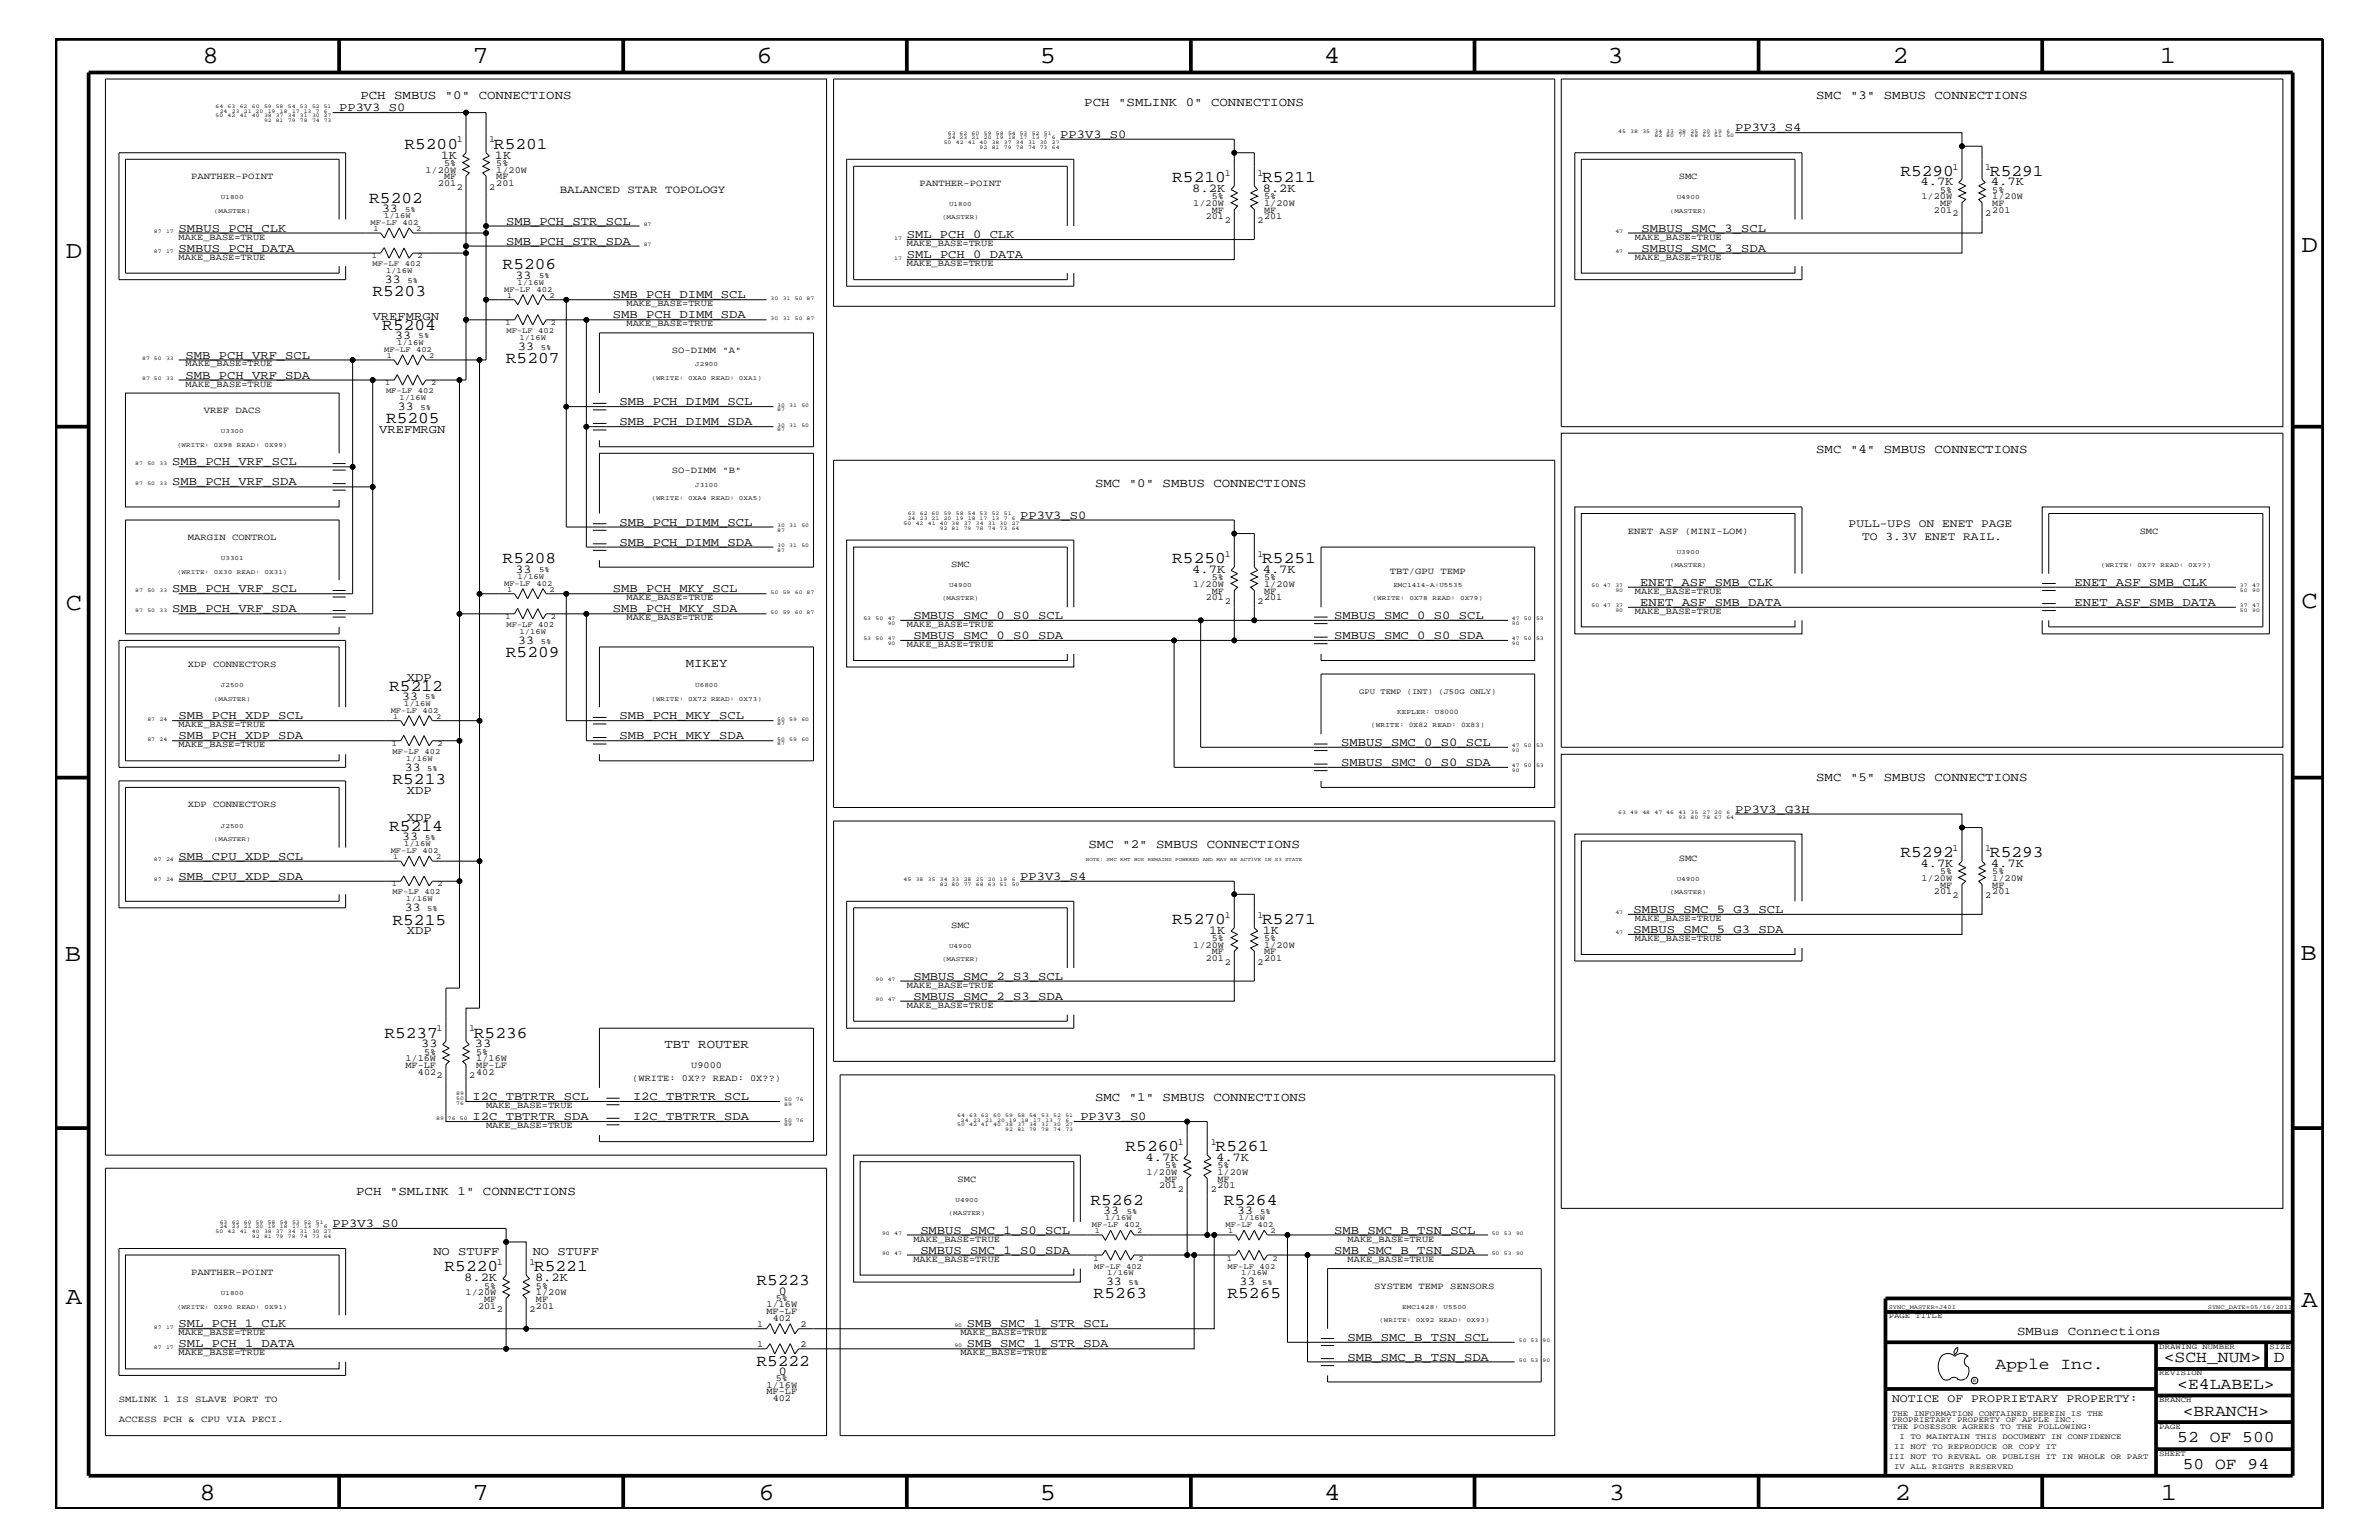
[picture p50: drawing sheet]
<svg xmlns="http://www.w3.org/2000/svg" width="432mm" height="279mm" viewBox="0 0 432 279" stroke-linecap="round" stroke-linejoin="round" font-family="sans-serif">
<defs><g id="words">
<g font-size="4.5">
<text x="36.7" y="11.5">8</text>
<text x="85.8" y="11.5">7</text>
<text x="137.3" y="11.5">6</text>
<text x="188.7" y="11.5">5</text>
<text x="240.3" y="11.5">4</text>
<text x="291.8" y="11.5">3</text>
<text x="343.5" y="11.5">2</text>
<text x="392" y="11.5">1</text>
<text x="11.9" y="46.8">D</text>
<text x="417.7" y="45.7">D</text>
<text x="11.9" y="110.6">C</text>
<text x="417.7" y="110.3">C</text>
<text x="11.8" y="174.3">B</text>
<text x="417.6" y="174.2">B</text>
<text x="11.9" y="236.7">A</text>
<text x="417.7" y="237.1">A</text>
<text x="36.2" y="272.1">8</text>
<text x="85.8" y="272.1">7</text>
<text x="137.7" y="272.1">6</text>
<text x="188.7" y="272.1">5</text>
<text x="240.4" y="272.1">4</text>
<text x="292" y="272.1">3</text>
<text x="343.9" y="272.1">2</text>
<text x="392.2" y="272.1">1</text>
</g>
<g font-size="3">
<text x="73.4" y="27">R5200</text>
<text x="89.7" y="27">R5201</text>
<text x="212.8" y="33">R5210</text>
<text x="229.1" y="33">R5211</text>
<text x="344.9" y="31.9">R5290</text>
<text x="361.2" y="31.9">R5291</text>
<text x="67" y="36.8">R5202</text>
<text x="67.6" y="53.8">R5203</text>
<text x="91.2" y="48.9">R5206</text>
<text x="69.4" y="59.8">R5204</text>
<text x="91.8" y="65.9">R5207</text>
<text x="70.1" y="76.8">R5205</text>
<text x="91.2" y="102.2">R5208</text>
<text x="212.8" y="102.1">R5250</text>
<text x="229.1" y="102.1">R5251</text>
<text x="91.8" y="119.2">R5209</text>
<text x="70.7" y="125.3">R5212</text>
<text x="71.2" y="142.3">R5213</text>
<text x="70.7" y="150.7">R5214</text>
<text x="344.9" y="155.5">R5292</text>
<text x="361.2" y="155.5">R5293</text>
<text x="71.2" y="167.8">R5215</text>
<text x="212.8" y="167.6">R5270</text>
<text x="229.1" y="167.6">R5271</text>
<text x="69.8" y="188.2">R5237</text>
<text x="86" y="188.2">R5236</text>
<text x="204.3" y="208.8">R5260</text>
<text x="220.6" y="208.8">R5261</text>
<text x="197.9" y="218.6">R5262</text>
<text x="222.1" y="218.6">R5264</text>
<text x="80.7" y="230.7">R5220</text>
<text x="96.9" y="230.7">R5221</text>
<text x="137.3" y="233.2">R5223</text>
<text x="198.5" y="235.6">R5263</text>
<text x="222.8" y="235.6">R5265</text>
<text x="137.3" y="247.8">R5222</text>
<text x="362.2" y="248.4">Apple Inc.</text>
<text x="392.7" y="247.1">&lt;SCH_NUM&gt;</text>
<text x="395.2" y="252">&lt;E4LABEL&gt;</text>
<text x="412.7" y="247.1">D</text>
<text x="396.2" y="256.8">&lt;BRANCH&gt;</text>
<text x="395.2" y="261.6">52 OF 500</text>
<text x="396.2" y="266.6">50 OF 94</text>
</g>
<g font-size="2.3">
<text x="65.4" y="18">PCH SMBUS &quot;0&quot; CONNECTIONS</text>
<text x="329.6" y="18">SMC &quot;3&quot; SMBUS CONNECTIONS</text>
<text x="196.8" y="19.2">PCH &quot;SMLINK 0&quot; CONNECTIONS</text>
<text x="329.6" y="82.2">SMC &quot;4&quot; SMBUS CONNECTIONS</text>
<text x="198.8" y="88.3">SMC &quot;0&quot; SMBUS CONNECTIONS</text>
<text x="124.5" y="121">MIKEY</text>
<text x="329.6" y="141.7">SMC &quot;5&quot; SMBUS CONNECTIONS</text>
<text x="197.6" y="153.8">SMC &quot;2&quot; SMBUS CONNECTIONS</text>
<text x="120.6" y="190.2">TBT ROUTER</text>
<text x="198.8" y="199.8">SMC &quot;1&quot; SMBUS CONNECTIONS</text>
<text x="64.6" y="216.9">PCH &quot;SMLINK 1&quot; CONNECTIONS</text>
<text x="366.1" y="242.3">SMBus Connections</text>
</g>
<g font-size="2.2">
<text x="61.6" y="20.2">PP3V3_S0</text>
<text x="315" y="23.8">PP3V3_S4</text>
<text x="80" y="28.8">1K</text>
<text x="89.8" y="28.8">1K</text>
<text x="192.4" y="25">PP3V3_S0</text>
<text x="216.4" y="34.8">8.2K</text>
<text x="229.2" y="34.8">8.2K</text>
<text x="348.6" y="33.6">4.7K</text>
<text x="361.4" y="33.6">4.7K</text>
<text x="69.3" y="38.5">33</text>
<text x="91.9" y="40.8">SMB_PCH_STR_SCL</text>
<text x="32.4" y="42">SMBUS_PCH_CLK</text>
<text x="32.4" y="45.7">SMBUS_PCH_DATA</text>
<text x="91.9" y="44.4">SMB_PCH_STR_SDA</text>
<text x="164.6" y="46.8">SML_PCH_0_DATA</text>
<text x="164.6" y="43.2">SML_PCH_0_CLK</text>
<text x="297.9" y="42">SMBUS_SMC_3_SCL</text>
<text x="297.9" y="45.7">SMBUS_SMC_3_SDA</text>
<text x="69.8" y="51.3">33</text>
<text x="93.6" y="50.7">33</text>
<text x="67.6" y="58">VREFMRGN</text>
<text x="111.3" y="54.1">SMB_PCH_DIMM_SCL</text>
<text x="111.3" y="57.8">SMB_PCH_DIMM_SDA</text>
<text x="33.7" y="65.1">SMB_PCH_VRF_SCL</text>
<text x="71.7" y="61.5">33</text>
<text x="94.1" y="63.4">33</text>
<text x="33.7" y="68.7">SMB_PCH_VRF_SDA</text>
<text x="72.2" y="74.4">33</text>
<text x="112.4" y="77.2">SMB_PCH_DIMM_SDA</text>
<text x="112.4" y="73.5">SMB_PCH_DIMM_SCL</text>
<text x="68.8" y="78.6">VREFMRGN</text>
<text x="31.2" y="84.4">SMB_PCH_VRF_SCL</text>
<text x="31.2" y="88.1">SMB_PCH_VRF_SDA</text>
<text x="112.4" y="95.4">SMB_PCH_DIMM_SCL</text>
<text x="185.2" y="94.2">PP3V3_S0</text>
<text x="112.4" y="99">SMB_PCH_DIMM_SDA</text>
<text x="31.2" y="107.5">SMB_PCH_VRF_SCL</text>
<text x="93.6" y="104">33</text>
<text x="111.3" y="107.5">SMB_PCH_MKY_SCL</text>
<text x="216.4" y="104">4.7K</text>
<text x="229.2" y="104">4.7K</text>
<text x="297.7" y="106.3">ENET_ASF_SMB_CLK</text>
<text x="376.5" y="106.3">ENET_ASF_SMB_CLK</text>
<text x="31.2" y="111.1">SMB_PCH_VRF_SDA</text>
<text x="111.3" y="111.1">SMB_PCH_MKY_SDA</text>
<text x="165.8" y="112.3">SMBUS_SMC_0_S0_SCL</text>
<text x="242.1" y="112.3">SMBUS_SMC_0_S0_SCL</text>
<text x="297.7" y="109.9">ENET_ASF_SMB_DATA</text>
<text x="376.5" y="109.9">ENET_ASF_SMB_DATA</text>
<text x="94.1" y="116.8">33</text>
<text x="165.8" y="115.9">SMBUS_SMC_0_S0_SDA</text>
<text x="242.1" y="115.9">SMBUS_SMC_0_S0_SDA</text>
<text x="73.9" y="123.5">XDP</text>
<text x="32.4" y="130.5">SMB_PCH_XDP_SCL</text>
<text x="73" y="127">33</text>
<text x="112.4" y="130.5">SMB_PCH_MKY_SCL</text>
<text x="32.4" y="134.1">SMB_PCH_XDP_SDA</text>
<text x="112.4" y="134.1">SMB_PCH_MKY_SDA</text>
<text x="243.4" y="135.3">SMBUS_SMC_0_S0_SCL</text>
<text x="73.5" y="139.8">33</text>
<text x="243.4" y="139">SMBUS_SMC_0_S0_SDA</text>
<text x="73.9" y="144">XDP</text>
<text x="73.9" y="149">XDP</text>
<text x="315" y="147.5">PP3V3_G3H</text>
<text x="32.4" y="156">SMB_CPU_XDP_SCL</text>
<text x="73" y="152.4">33</text>
<text x="32.4" y="159.6">SMB_CPU_XDP_SDA</text>
<text x="185.2" y="159.6">PP3V3_S4</text>
<text x="348.6" y="157.3">4.7K</text>
<text x="361.4" y="157.3">4.7K</text>
<text x="73.5" y="165.3">33</text>
<text x="296.5" y="165.6">SMBUS_SMC_5_G3_SCL</text>
<text x="73.9" y="169.5">XDP</text>
<text x="219.5" y="169.4">1K</text>
<text x="229.2" y="169.4">1K</text>
<text x="296.5" y="169.3">SMBUS_SMC_5_G3_SDA</text>
<text x="165.8" y="177.7">SMBUS_SMC_2_S3_SCL</text>
<text x="165.8" y="181.4">SMBUS_SMC_2_S3_SDA</text>
<text x="76.5" y="190">33</text>
<text x="86.2" y="190">33</text>
<text x="85.8" y="203.2">I2C_TBTRTR_SDA</text>
<text x="85.8" y="199.6">I2C_TBTRTR_SCL</text>
<text x="114.9" y="199.6">I2C_TBTRTR_SCL</text>
<text x="114.9" y="203.2">I2C_TBTRTR_SDA</text>
<text x="196.1" y="203.2">PP3V3_S0</text>
<text x="207.9" y="210.7">4.7K</text>
<text x="220.7" y="210.7">4.7K</text>
<text x="200.2" y="220.3">33</text>
<text x="224.5" y="220.3">33</text>
<text x="60.4" y="222.6">PP3V3_S0</text>
<text x="78.7" y="227.7">NO STUFF</text>
<text x="96.7" y="227.7">NO STUFF</text>
<text x="167" y="227.5">SMBUS_SMC_1_S0_SDA</text>
<text x="167" y="223.9">SMBUS_SMC_1_S0_SCL</text>
<text x="242.1" y="227.5">SMB_SMC_B_TSN_SDA</text>
<text x="242.1" y="223.9">SMB_SMC_B_TSN_SCL</text>
<text x="84.2" y="232.4">8.2K</text>
<text x="97.1" y="232.4">8.2K</text>
<text x="200.7" y="233.2">33</text>
<text x="225" y="233.2">33</text>
<text x="141.4" y="234.9">0</text>
<text x="32.4" y="244.5">SML_PCH_1_DATA</text>
<text x="32.4" y="240.8">SML_PCH_1_CLK</text>
<text x="175.5" y="244.5">SMB_SMC_1_STR_SDA</text>
<text x="175.5" y="240.8">SMB_SMC_1_STR_SCL</text>
<text x="244.6" y="243.3">SMB_SMC_B_TSN_SCL</text>
<text x="141.4" y="249.5">0</text>
<text x="244.6" y="246.9">SMB_SMC_B_TSN_SDA</text>
</g>
<g font-size="2.1">
<text x="335.5" y="95.6">PULL-UPS ON ENET PAGE</text>
<text x="338" y="98">TO 3.3V ENET RAIL.</text>
<text x="343.4" y="254.4">NOTICE OF PROPRIETARY PROPERTY:</text>
</g>
<text font-size="2" x="101.6" y="35">BALANCED STAR TOPOLOGY</text>
<g font-size="1.7">
<text x="82.9" y="25.9">1</text>
<text x="88.8" y="25.9">1</text>
<text x="34.7" y="32.5">PANTHER-POINT</text>
<text x="77.2" y="31.4">1/20W</text>
<text x="79.5" y="33.7">201</text>
<text x="80.6" y="32.5">MF</text>
<text x="80.6" y="30.2">5%</text>
<text x="82.9" y="34.4">2</text>
<text x="88.8" y="34.4">2</text>
<text x="90.1" y="30.2">5%</text>
<text x="90.1" y="32.5">MF</text>
<text x="90.1" y="31.4">1/20W</text>
<text x="90.1" y="33.7">201</text>
<text x="166.9" y="33.7">PANTHER-POINT</text>
<text x="222.3" y="31.9">1</text>
<text x="228.3" y="31.9">1</text>
<text x="304.7" y="32.5">SMC</text>
<text x="352.1" y="35">5%</text>
<text x="354.4" y="30.8">1</text>
<text x="360.3" y="30.8">1</text>
<text x="361.6" y="35">5%</text>
<text x="216.6" y="37.4">1/20W</text>
<text x="218.9" y="39.8">201</text>
<text x="220" y="38.6">MF</text>
<text x="220" y="36.2">5%</text>
<text x="222.3" y="40.4">2</text>
<text x="228.3" y="40.4">2</text>
<text x="229.4" y="39.8">201</text>
<text x="229.4" y="37.4">1/20W</text>
<text x="229.4" y="38.6">MF</text>
<text x="229.4" y="36.2">5%</text>
<text x="348.7" y="36.2">1/20W</text>
<text x="351" y="38.6">201</text>
<text x="352.1" y="37.4">MF</text>
<text x="354.4" y="39.2">2</text>
<text x="360.3" y="39.2">2</text>
<text x="361.6" y="37.4">MF</text>
<text x="361.6" y="36.2">1/20W</text>
<text x="361.6" y="38.6">201</text>
<text x="32.4" y="43.5">MAKE_BASE=TRUE</text>
<text x="32.4" y="47.1">MAKE_BASE=TRUE</text>
<text x="164.6" y="44.6">MAKE_BASE=TRUE</text>
<text x="296.8" y="43.5">MAKE_BASE=TRUE</text>
<text x="296.8" y="47.1">MAKE_BASE=TRUE</text>
<text x="164.6" y="48.3">MAKE_BASE=TRUE</text>
<text x="113.7" y="55.6">MAKE_BASE=TRUE</text>
<text x="113.7" y="59.2">MAKE_BASE=TRUE</text>
<text x="122" y="64">SO-DIMM &quot;A&quot;</text>
<text x="33.7" y="70.1">MAKE_BASE=TRUE</text>
<text x="33.7" y="66.5">MAKE_BASE=TRUE</text>
<text x="37" y="75">VREF DACS</text>
<text x="122" y="85.9">SO-DIMM &quot;B&quot;</text>
<text x="34.1" y="98">MARGIN CONTROL</text>
<text x="222.3" y="101">1</text>
<text x="228.3" y="101">1</text>
<text x="295.5" y="96.8">ENET ASF (MINI-LOM)</text>
<text x="388.4" y="96.8">SMC</text>
<text x="172.6" y="102.9">SMC</text>
<text x="216.6" y="106.5">1/20W</text>
<text x="220" y="107.7">MF</text>
<text x="220" y="105.3">5%</text>
<text x="229.4" y="107.7">MF</text>
<text x="229.4" y="106.5">1/20W</text>
<text x="229.4" y="105.3">5%</text>
<text x="252.3" y="104.1">TBT/GPU TEMP</text>
<text x="296.8" y="107.7">MAKE_BASE=TRUE</text>
<text x="113.7" y="112.6">MAKE_BASE=TRUE</text>
<text x="113.7" y="108.9">MAKE_BASE=TRUE</text>
<text x="164.6" y="113.7">MAKE_BASE=TRUE</text>
<text x="218.9" y="108.9">201</text>
<text x="222.3" y="109.5">2</text>
<text x="228.3" y="109.5">2</text>
<text x="229.4" y="108.9">201</text>
<text x="296.8" y="111.4">MAKE_BASE=TRUE</text>
<text x="164.6" y="117.4">MAKE_BASE=TRUE</text>
<text x="34.1" y="121">XDP CONNECTORS</text>
<text x="32.4" y="131.9">MAKE_BASE=TRUE</text>
<text x="32.4" y="135.6">MAKE_BASE=TRUE</text>
<text x="34.1" y="146.5">XDP CONNECTORS</text>
<text x="354.4" y="154.4">1</text>
<text x="360.3" y="154.4">1</text>
<text x="304.7" y="156.2">SMC</text>
<text x="348.7" y="159.9">1/20W</text>
<text x="352.1" y="161.1">MF</text>
<text x="352.1" y="158.6">5%</text>
<text x="361.6" y="161.1">MF</text>
<text x="361.6" y="159.9">1/20W</text>
<text x="361.6" y="158.6">5%</text>
<text x="222.3" y="166.5">1</text>
<text x="228.3" y="166.5">1</text>
<text x="296.8" y="167.1">MAKE_BASE=TRUE</text>
<text x="351" y="162.2">201</text>
<text x="354.4" y="162.8">2</text>
<text x="360.3" y="162.8">2</text>
<text x="361.6" y="162.2">201</text>
<text x="172.6" y="168.3">SMC</text>
<text x="216.6" y="172">1/20W</text>
<text x="220" y="170.7">5%</text>
<text x="220" y="173.2">MF</text>
<text x="229.4" y="170.7">5%</text>
<text x="229.4" y="172">1/20W</text>
<text x="229.4" y="173.2">MF</text>
<text x="296.8" y="170.7">MAKE_BASE=TRUE</text>
<text x="164.6" y="179.3">MAKE_BASE=TRUE</text>
<text x="218.9" y="174.4">201</text>
<text x="222.3" y="175">2</text>
<text x="228.3" y="175">2</text>
<text x="229.4" y="174.4">201</text>
<text x="164.6" y="182.9">MAKE_BASE=TRUE</text>
<text x="77" y="191.4">5%</text>
<text x="79.2" y="187.1">1</text>
<text x="85.2" y="187.1">1</text>
<text x="86.4" y="191.4">5%</text>
<text x="73.6" y="193.7">MF-LF</text>
<text x="73.6" y="192.6">1/16W</text>
<text x="75.9" y="195">402</text>
<text x="79.2" y="195.6">2</text>
<text x="85.2" y="195.6">2</text>
<text x="86.4" y="192.6">1/16W</text>
<text x="86.4" y="193.7">MF-LF</text>
<text x="86.4" y="195">402</text>
<text x="114.8" y="196.2">(WRITE: 0X?? READ: 0X??)</text>
<text x="125.5" y="193.7">U9000</text>
<text x="88.2" y="201">MAKE_BASE=TRUE</text>
<text x="88.2" y="204.7">MAKE_BASE=TRUE</text>
<text x="213.8" y="207.7">1</text>
<text x="219.8" y="207.7">1</text>
<text x="173.8" y="214.4">SMC</text>
<text x="208.1" y="213.2">1/20W</text>
<text x="210.4" y="215.6">201</text>
<text x="211.5" y="214.4">MF</text>
<text x="211.5" y="211.9">5%</text>
<text x="221" y="214.4">MF</text>
<text x="221" y="213.2">1/20W</text>
<text x="221" y="211.9">5%</text>
<text x="221" y="215.6">201</text>
<text x="213.8" y="216.2">2</text>
<text x="219.8" y="216.2">2</text>
<text x="165.8" y="225.3">MAKE_BASE=TRUE</text>
<text x="244.6" y="225.3">MAKE_BASE=TRUE</text>
<text x="34.7" y="231.3">PANTHER-POINT</text>
<text x="87.9" y="233.8">5%</text>
<text x="90.2" y="229.6">1</text>
<text x="96.1" y="229.6">1</text>
<text x="97.3" y="233.8">5%</text>
<text x="165.8" y="229">MAKE_BASE=TRUE</text>
<text x="244.6" y="229">MAKE_BASE=TRUE</text>
<text x="249.4" y="233.8">SYSTEM TEMP SENSORS</text>
<text x="84.5" y="235">1/20W</text>
<text x="86.8" y="237.4">201</text>
<text x="87.9" y="236.2">MF</text>
<text x="90.2" y="238">2</text>
<text x="96.1" y="238">2</text>
<text x="97.3" y="236.2">MF</text>
<text x="97.3" y="235">1/20W</text>
<text x="97.3" y="237.4">201</text>
<text x="139.1" y="237.2">1/16W</text>
<text x="139.1" y="238.4">MF-LF</text>
<text x="140.3" y="239.6">402</text>
<text x="140.8" y="236">5%</text>
<text x="32.4" y="245.9">MAKE_BASE=TRUE</text>
<text x="32.4" y="242.3">MAKE_BASE=TRUE</text>
<text x="137.4" y="240.7">1</text>
<text x="137.4" y="244.4">1</text>
<text x="145.3" y="240.7">2</text>
<text x="145.3" y="244.4">2</text>
<text x="174.3" y="245.9">MAKE_BASE=TRUE</text>
<text x="174.3" y="242.3">MAKE_BASE=TRUE</text>
<text x="139.1" y="251.7">1/16W</text>
<text x="140.8" y="250.6">5%</text>
<text x="21.6" y="254.4">SMLINK 1 IS SLAVE PORT TO</text>
<text x="139.1" y="252.9">MF-LF</text>
<text x="140.3" y="254.2">402</text>
<text x="21.6" y="258">ACCESS PCH &amp; CPU VIA PECI.</text>
</g>
<g font-size="1.4">
<text x="67.3" y="40.8">MF-LF 402</text>
<text x="67.8" y="41.9">1</text>
<text x="69.7" y="39.6">1/16W</text>
<text x="73.5" y="38.4">5%</text>
<text x="75.5" y="41.9">2</text>
<text x="67.5" y="46.8">1</text>
<text x="75.8" y="46.8">2</text>
<text x="67.6" y="48.3">MF-LF</text>
<text x="70.1" y="49.6">1/16W</text>
<text x="73.5" y="48.3">402</text>
<text x="74" y="51.3">5%</text>
<text x="91.5" y="52.9">MF-LF</text>
<text x="93.9" y="51.7">1/16W</text>
<text x="97.4" y="52.9">402</text>
<text x="97.8" y="50.5">5%</text>
<text x="91.8" y="59">1</text>
<text x="92" y="54">1</text>
<text x="99.7" y="54">2</text>
<text x="100" y="59">2</text>
<text x="69.7" y="63.9">MF-LF 402</text>
<text x="70.2" y="64.9">1</text>
<text x="72.1" y="62.6">1/16W</text>
<text x="76" y="61.4">5%</text>
<text x="77.9" y="64.9">2</text>
<text x="91.9" y="60.4">MF-LF 402</text>
<text x="94.3" y="61.7">1/16W</text>
<text x="98.2" y="63.4">5%</text>
<text x="69.9" y="69.9">1</text>
<text x="70.1" y="71.3">MF-LF 402</text>
<text x="78.2" y="69.9">2</text>
<text x="72.5" y="72.6">1/16W</text>
<text x="76.3" y="74.4">5%</text>
<text x="91.5" y="106.3">MF-LF</text>
<text x="92" y="107.4">1</text>
<text x="93.9" y="105">1/16W</text>
<text x="97.4" y="106.3">402</text>
<text x="97.8" y="103.8">5%</text>
<text x="99.7" y="107.4">2</text>
<text x="91.8" y="112.3">1</text>
<text x="91.9" y="113.7">MF-LF 402</text>
<text x="100" y="112.3">2</text>
<text x="94.3" y="115">1/16W</text>
<text x="98.2" y="116.8">5%</text>
<text x="246.7" y="125.9">GPU TEMP (INT) (J50G ONLY)</text>
<text x="70.9" y="129.3">MF-LF 402</text>
<text x="71.4" y="130.4">1</text>
<text x="73.4" y="128">1/16W</text>
<text x="77.2" y="126.9">5%</text>
<text x="79.2" y="130.4">2</text>
<text x="71.1" y="135.3">1</text>
<text x="71.2" y="136.8">MF-LF 402</text>
<text x="79.4" y="135.3">2</text>
<text x="73.7" y="138">1/16W</text>
<text x="77.5" y="139.8">5%</text>
<text x="70.9" y="154.7">MF-LF 402</text>
<text x="71.4" y="155.8">1</text>
<text x="73.4" y="153.5">1/16W</text>
<text x="77.2" y="152.3">5%</text>
<text x="79.2" y="155.8">2</text>
<text x="71.1" y="160.8">1</text>
<text x="79.4" y="160.8">2</text>
<text x="71.2" y="162.2">MF-LF 402</text>
<text x="73.7" y="163.5">1/16W</text>
<text x="77.5" y="165.3">5%</text>
<text x="200.6" y="221.4">1/16W</text>
<text x="204.5" y="220.2">5%</text>
<text x="224.8" y="221.4">1/16W</text>
<text x="228.7" y="220.2">5%</text>
<text x="198.2" y="222.6">MF-LF</text>
<text x="198.7" y="223.7">1</text>
<text x="204" y="222.6">402</text>
<text x="206.4" y="223.7">2</text>
<text x="222.5" y="222.6">MF-LF 402</text>
<text x="222.9" y="223.7">1</text>
<text x="230.6" y="223.7">2</text>
<text x="198.5" y="228.7">1</text>
<text x="198.6" y="230.2">MF-LF 402</text>
<text x="201" y="231.3">1/16W</text>
<text x="204.9" y="233.2">5%</text>
<text x="206.7" y="228.7">2</text>
<text x="222.7" y="228.7">1</text>
<text x="222.8" y="230.2">MF-LF 402</text>
<text x="225.3" y="231.3">1/16W</text>
<text x="229.1" y="233.2">5%</text>
<text x="231" y="228.7">2</text>
<text x="342.8" y="239.2">PAGE TITLE</text>
<text x="391.9" y="244.7">DRAWING NUMBER</text>
<text x="411.9" y="244.7">SIZE</text>
<text x="391.9" y="249.5">REVISION</text>
<text x="343.4" y="256.8">THE INFORMATION CONTAINED HEREIN IS THE</text>
<text x="391.9" y="254.4">BRANCH</text>
<text x="343.4" y="258">PROPRIETARY PROPERTY OF APPLE INC.</text>
<text x="343.4" y="259.3">THE POSESSOR AGREES TO THE FOLLOWING:</text>
<text x="343.8" y="262.9">II NOT TO REPRODUCE OR COPY IT</text>
<text x="344.8" y="261.1">I TO MAINTAIN THIS DOCUMENT IN CONFIDENCE</text>
<text x="391.9" y="259.3">PAGE</text>
<text x="342.8" y="264.7">III NOT TO REVEAL OR PUBLISH IT IN WHOLE OR PART</text>
<text x="343.8" y="266.6">IV ALL RIGHTS RESERVED</text>
<text x="391.9" y="264.1">SHEET</text>
</g>
<g font-size="1.3">
<text x="248.8" y="131.9">(WRITE: 0X82 READ: 0X83)</text>
<text x="253.6" y="129.6">KEPLER: U8000</text>
</g>
<g font-size="1.2">
<text x="38.8" y="38.6">(MASTER)</text>
<text x="40.1" y="36.2">U1800</text>
<text x="171" y="39.8">(MASTER)</text>
<text x="172.3" y="37.4">U1800</text>
<text x="303.1" y="38.6">(MASTER)</text>
<text x="304.3" y="36.2">U4900</text>
<text x="118.2" y="68.9">(WRITE:</text>
<text x="124.9" y="68.9">0XA0</text>
<text x="126.2" y="66.5">J2900</text>
<text x="129.1" y="68.9">READ:</text>
<text x="134.1" y="68.9">0XA1)</text>
<text x="32.1" y="81.1">(WRITE:</text>
<text x="38.8" y="81.1">0X98</text>
<text x="40.1" y="78.6">U3300</text>
<text x="43" y="81.1">READ:</text>
<text x="48" y="81.1">0X99)</text>
<text x="126.2" y="88.3">J3100</text>
<text x="118.2" y="90.7">(WRITE:</text>
<text x="124.9" y="90.7">0XA4</text>
<text x="129.1" y="90.7">READ:</text>
<text x="134.1" y="90.7">0XA5)</text>
<text x="40.1" y="101.6">U3301</text>
<text x="304.3" y="100.4">U3900</text>
<text x="32.1" y="104.1">(WRITE:</text>
<text x="38.8" y="104.1">0X30</text>
<text x="43" y="104.1">READ:</text>
<text x="48" y="104.1">0X31)</text>
<text x="172.3" y="106.5">U4900</text>
<text x="252.9" y="106.5">EMC1414-A:U5535</text>
<text x="303.1" y="102.9">(MASTER)</text>
<text x="381.3" y="102.9">(WRITE:</text>
<text x="388" y="102.9">0X??</text>
<text x="392.2" y="102.9">READ:</text>
<text x="397.2" y="102.9">0X??)</text>
<text x="171" y="108.9">(MASTER)</text>
<text x="249.1" y="108.9">(WRITE:</text>
<text x="255.8" y="108.9">0X78</text>
<text x="260" y="108.9">READ:</text>
<text x="265" y="108.9">0X79)</text>
<text x="40.1" y="124.7">J2500</text>
<text x="126.2" y="124.7">U6800</text>
<text x="38.8" y="127.1">(MASTER)</text>
<text x="118.2" y="127.1">(WRITE:</text>
<text x="124.9" y="127.1">0X72</text>
<text x="129.1" y="127.1">READ:</text>
<text x="134.1" y="127.1">0X73)</text>
<text x="38.8" y="152.6">(MASTER)</text>
<text x="40.1" y="150.1">J2500</text>
<text x="304.3" y="159.9">U4900</text>
<text x="303.1" y="162.2">(MASTER)</text>
<text x="172.3" y="172">U4900</text>
<text x="171" y="174.4">(MASTER)</text>
<text x="172.2" y="220.4">(MASTER)</text>
<text x="173.4" y="218">U4900</text>
<text x="32.1" y="237.4">(WRITE:</text>
<text x="38.8" y="237.4">0X90</text>
<text x="40.1" y="235">U1800</text>
<text x="43" y="237.4">READ:</text>
<text x="48" y="237.4">0X91)</text>
<text x="250.3" y="239.9">(WRITE:</text>
<text x="254.5" y="237.4">EMC1428:</text>
<text x="257" y="239.9">0X92</text>
<text x="261.2" y="239.9">READ:</text>
<text x="262" y="237.4">U5500</text>
<text x="266.2" y="239.9">0X93)</text>
</g>
<g font-size="1.1">
<text x="342.8" y="237.4">SYNC_MASTER=J40I</text>
<text x="400.7" y="237.4">SYNC_DATE=05/16/2011</text>
</g>
<g font-size="1">
<text x="39.1" y="21.3">50</text>
<text x="39.1" y="19.6">64</text>
<text x="39.9" y="20.4">24</text>
<text x="41.3" y="21.3">42</text>
<text x="41.3" y="19.6">63</text>
<text x="42.1" y="20.4">23</text>
<text x="43.5" y="21.3">41</text>
<text x="43.5" y="19.6">62</text>
<text x="44.3" y="20.4">21 20</text>
<text x="45.7" y="21.3">40</text>
<text x="45.7" y="19.6">60</text>
<text x="47.9" y="21.3">38 37</text>
<text x="47.9" y="19.6">59 58</text>
<text x="47.9" y="22.2">92 81</text>
<text x="48.6" y="20.4">19</text>
<text x="50.8" y="20.4">18</text>
<text x="52.2" y="21.3">34</text>
<text x="52.2" y="19.6">54</text>
<text x="52.2" y="22.2">79</text>
<text x="53" y="20.4">17 13</text>
<text x="54.4" y="21.3">31</text>
<text x="54.4" y="19.6">53</text>
<text x="54.4" y="22.2">78</text>
<text x="56.6" y="21.3">30 27</text>
<text x="56.6" y="19.6">52 51</text>
<text x="56.6" y="22.2">74 73</text>
<text x="57.3" y="20.4">7</text>
<text x="58.8" y="20.4">6</text>
<text x="171.3" y="26.2">50</text>
<text x="172" y="25.3">24 23</text>
<text x="172" y="24.4">63 62</text>
<text x="173.5" y="26.2">42</text>
<text x="175.7" y="26.2">41 40</text>
<text x="176.4" y="25.3">21</text>
<text x="176.4" y="24.4">60</text>
<text x="177.8" y="27">92</text>
<text x="178.6" y="25.3">20</text>
<text x="178.6" y="24.4">59</text>
<text x="180" y="26.2">38</text>
<text x="180" y="27">81</text>
<text x="180.8" y="25.3">19</text>
<text x="180.8" y="24.4">58</text>
<text x="182.2" y="26.2">37</text>
<text x="182.2" y="27">79</text>
<text x="183" y="25.3">18 17</text>
<text x="183" y="24.4">54 53</text>
<text x="184.4" y="26.2">34</text>
<text x="184.4" y="27">78</text>
<text x="186.6" y="26.2">31 30</text>
<text x="186.6" y="27">74 73</text>
<text x="187.3" y="25.3">13</text>
<text x="187.3" y="24.4">52</text>
<text x="189.5" y="25.3">7</text>
<text x="189.5" y="24.4">51</text>
<text x="190.9" y="26.2">27</text>
<text x="190.9" y="27">64</text>
<text x="190.9" y="25.3">6</text>
<text x="293.7" y="24.1">45</text>
<text x="295.9" y="24.1">38</text>
<text x="298.1" y="24.1">35</text>
<text x="300.3" y="24.1">34 33</text>
<text x="300.3" y="24.9">82 80</text>
<text x="304.6" y="24.1">28</text>
<text x="304.6" y="24.9">77</text>
<text x="306.8" y="24.9">68</text>
<text x="306.8" y="24.1">25</text>
<text x="309" y="24.1">20 19</text>
<text x="309" y="24.9">63 51</text>
<text x="313.4" y="24.1">6</text>
<text x="313.4" y="24.9">50</text>
<text x="116.8" y="41">87</text>
<text x="27.9" y="42.3">87</text>
<text x="27.9" y="45.9">87</text>
<text x="30.1" y="42.3">17</text>
<text x="30.1" y="45.9">17</text>
<text x="116.8" y="44.6">87</text>
<text x="162.3" y="47.1">17</text>
<text x="162.3" y="43.5">17</text>
<text x="293.2" y="42.3">47</text>
<text x="293.2" y="45.9">47</text>
<text x="139.9" y="54.4">30</text>
<text x="139.9" y="58">30</text>
<text x="142.1" y="54.4">31</text>
<text x="142.1" y="58">31</text>
<text x="144.3" y="54.4">50 87</text>
<text x="144.3" y="58">50 87</text>
<text x="25.8" y="65.3">87 50</text>
<text x="30.1" y="65.3">33</text>
<text x="25.8" y="68.9">87 50</text>
<text x="30.1" y="68.9">33</text>
<text x="141.1" y="73.8">30</text>
<text x="141.1" y="74.6">87</text>
<text x="141.1" y="77.4">30</text>
<text x="143.3" y="73.8">31</text>
<text x="143.3" y="77.4">31</text>
<text x="145.5" y="73.8">50</text>
<text x="145.5" y="77.4">50</text>
<text x="141.1" y="78.3">87</text>
<text x="24.6" y="88.1">87</text>
<text x="24.6" y="84.4">87</text>
<text x="26.8" y="88.1">50</text>
<text x="26.8" y="84.4">50</text>
<text x="29" y="88.1">33</text>
<text x="29" y="84.4">33</text>
<text x="141.1" y="95.6">30</text>
<text x="143.3" y="95.6">31</text>
<text x="145.5" y="95.6">50</text>
<text x="164" y="95.3">50</text>
<text x="164.8" y="94.3">24</text>
<text x="164.8" y="93.5">63</text>
<text x="166.2" y="95.3">42</text>
<text x="167" y="94.3">23 21</text>
<text x="167" y="93.5">62 60</text>
<text x="168.4" y="95.3">41</text>
<text x="170.6" y="95.3">40 38</text>
<text x="171.3" y="93.5">59</text>
<text x="171.3" y="94.3">20</text>
<text x="173.5" y="94.3">19</text>
<text x="173.5" y="93.5">58</text>
<text x="174.9" y="95.3">37</text>
<text x="175.7" y="94.3">18 17</text>
<text x="175.7" y="93.5">54 53</text>
<text x="177.1" y="95.3">34</text>
<text x="179.3" y="95.3">31 30</text>
<text x="180" y="94.3">13</text>
<text x="180" y="93.5">52</text>
<text x="182.2" y="93.5">51</text>
<text x="182.2" y="94.3">7</text>
<text x="183.6" y="95.3">27</text>
<text x="183.6" y="94.3">6</text>
<text x="141.1" y="99.3">30</text>
<text x="141.1" y="100.1">87</text>
<text x="141.1" y="96.5">87</text>
<text x="143.3" y="99.3">31</text>
<text x="145.5" y="99.3">50</text>
<text x="170.6" y="96.1">92 81</text>
<text x="174.9" y="96.1">79</text>
<text x="177.1" y="96.1">78</text>
<text x="179.3" y="96.1">74 73</text>
<text x="183.6" y="96.1">64</text>
<text x="24.6" y="107.5">87</text>
<text x="26.8" y="107.5">50</text>
<text x="29" y="107.5">33</text>
<text x="139.9" y="107.7">50</text>
<text x="142.1" y="107.7">59</text>
<text x="144.3" y="107.7">60 87</text>
<text x="288.9" y="106.5">50 47</text>
<text x="293.2" y="106.5">37</text>
<text x="293.2" y="107.4">90</text>
<text x="406.6" y="106.5">37</text>
<text x="406.6" y="107.4">50</text>
<text x="408.8" y="106.5">47</text>
<text x="408.8" y="107.4">90</text>
<text x="24.6" y="111.1">87</text>
<text x="26.8" y="111.1">50</text>
<text x="29" y="111.1">33</text>
<text x="139.9" y="111.4">50</text>
<text x="142.1" y="111.4">59</text>
<text x="144.3" y="111.4">60 87</text>
<text x="156.7" y="112.6">53</text>
<text x="158.9" y="112.6">50</text>
<text x="161.1" y="112.6">47</text>
<text x="161.1" y="113.4">90</text>
<text x="274.4" y="112.6">47</text>
<text x="274.4" y="113.4">90</text>
<text x="276.6" y="112.6">50</text>
<text x="278.8" y="112.6">53</text>
<text x="288.9" y="110.2">50 47</text>
<text x="293.2" y="110.2">37</text>
<text x="293.2" y="111">90</text>
<text x="406.6" y="110.2">37</text>
<text x="406.6" y="111">50</text>
<text x="408.8" y="110.2">47</text>
<text x="408.8" y="111">90</text>
<text x="156.7" y="116.2">53</text>
<text x="158.9" y="116.2">50</text>
<text x="161.1" y="116.2">47</text>
<text x="161.1" y="117">90</text>
<text x="274.4" y="116.2">47</text>
<text x="274.4" y="117">90</text>
<text x="276.6" y="116.2">50</text>
<text x="278.8" y="116.2">53</text>
<text x="26.8" y="130.8">87</text>
<text x="29" y="130.8">24</text>
<text x="141.1" y="130.8">50</text>
<text x="141.1" y="131.6">87</text>
<text x="143.3" y="130.8">59</text>
<text x="145.5" y="130.8">60</text>
<text x="26.8" y="134.4">87</text>
<text x="29" y="134.4">24</text>
<text x="141.1" y="134.4">50</text>
<text x="141.1" y="135.2">87</text>
<text x="143.3" y="134.4">59</text>
<text x="145.5" y="134.4">60</text>
<text x="274.4" y="135.6">47</text>
<text x="274.4" y="136.5">90</text>
<text x="276.6" y="135.6">50</text>
<text x="278.8" y="135.6">53</text>
<text x="274.4" y="139.2">47</text>
<text x="274.4" y="140.1">90</text>
<text x="276.6" y="139.2">50</text>
<text x="278.8" y="139.2">53</text>
<text x="293.7" y="147.7">63</text>
<text x="295.9" y="147.7">49</text>
<text x="298.1" y="147.7">48</text>
<text x="300.3" y="147.7">47 46</text>
<text x="304.6" y="147.7">43</text>
<text x="304.6" y="148.6">93</text>
<text x="306.8" y="148.6">80</text>
<text x="306.8" y="147.7">35</text>
<text x="309" y="147.7">27 20</text>
<text x="309" y="148.6">78 67</text>
<text x="313.4" y="147.7">6</text>
<text x="313.4" y="148.6">64</text>
<text x="27.9" y="156.2">87</text>
<text x="27.9" y="159.9">87</text>
<text x="30.1" y="156.2">24</text>
<text x="30.1" y="159.9">24</text>
<text x="164" y="159.9">45</text>
<text x="166.2" y="159.9">38</text>
<text x="168.4" y="159.9">35</text>
<text x="170.6" y="160.7">82 80</text>
<text x="170.6" y="159.9">34 33</text>
<text x="174.9" y="159.9">28</text>
<text x="174.9" y="160.7">77</text>
<text x="177.1" y="159.9">25</text>
<text x="177.1" y="160.7">68</text>
<text x="179.3" y="160.7">63 51</text>
<text x="179.3" y="159.9">20 19</text>
<text x="183.6" y="159.9">6</text>
<text x="183.6" y="160.7">50</text>
<text x="293.2" y="165.9">47</text>
<text x="293.2" y="169.5">47</text>
<text x="158.9" y="178">90</text>
<text x="161.1" y="178">47</text>
<text x="158.9" y="181.6">90</text>
<text x="161.1" y="181.6">47</text>
<text x="79.2" y="203.2">89</text>
<text x="81.3" y="203.2">76</text>
<text x="82.8" y="199.6">50</text>
<text x="82.8" y="200.5">76</text>
<text x="82.8" y="198.7">89</text>
<text x="83.5" y="203.2">50</text>
<text x="142.3" y="199.8">50 76</text>
<text x="142.3" y="200.7">89</text>
<text x="142.3" y="203.5">50 76</text>
<text x="173.7" y="202.6">64</text>
<text x="174.4" y="203.5">24</text>
<text x="175.9" y="202.6">63 62</text>
<text x="176.6" y="203.5">23</text>
<text x="178.8" y="203.5">21</text>
<text x="180.3" y="202.6">60</text>
<text x="181" y="203.5">20 19</text>
<text x="182.5" y="202.6">59</text>
<text x="184.7" y="202.6">58 54</text>
<text x="185.3" y="203.5">18</text>
<text x="187.5" y="203.5">17</text>
<text x="189" y="202.6">53</text>
<text x="189.7" y="203.5">13</text>
<text x="191.2" y="202.6">52</text>
<text x="191.9" y="203.5">7</text>
<text x="193.4" y="203.5">6</text>
<text x="193.4" y="202.6">51</text>
<text x="142.3" y="204.3">89</text>
<text x="173.7" y="204.3">50</text>
<text x="175.9" y="204.3">42 41</text>
<text x="180.3" y="204.3">40</text>
<text x="182.5" y="204.3">38</text>
<text x="182.5" y="205.3">92</text>
<text x="184.7" y="205.3">81 79</text>
<text x="184.7" y="204.3">37 34</text>
<text x="189" y="205.3">78</text>
<text x="189" y="204.3">31</text>
<text x="191.2" y="205.3">74</text>
<text x="191.2" y="204.3">30</text>
<text x="193.4" y="205.3">73</text>
<text x="193.4" y="204.3">27</text>
<text x="39.1" y="223.7">50</text>
<text x="39.9" y="222.9">24</text>
<text x="39.9" y="222">63</text>
<text x="41.3" y="223.7">42</text>
<text x="42.1" y="222.9">23</text>
<text x="42.1" y="222">62</text>
<text x="43.5" y="223.7">41</text>
<text x="44.3" y="222.9">21 20</text>
<text x="44.3" y="222">60 59</text>
<text x="45.7" y="223.7">40</text>
<text x="45.7" y="224.6">92</text>
<text x="47.9" y="223.7">38 37</text>
<text x="47.9" y="224.6">81 79</text>
<text x="48.6" y="222.9">19</text>
<text x="48.6" y="222">58</text>
<text x="50.8" y="222.9">18</text>
<text x="50.8" y="222">54</text>
<text x="52.2" y="223.7">34</text>
<text x="52.2" y="224.6">78</text>
<text x="53" y="222.9">17 13</text>
<text x="53" y="222">53 52</text>
<text x="54.4" y="223.7">31</text>
<text x="54.4" y="224.6">74</text>
<text x="56.6" y="223.7">30 27</text>
<text x="56.6" y="224.6">73 64</text>
<text x="57.3" y="222.9">7</text>
<text x="57.3" y="222">51</text>
<text x="58.8" y="222.9">6</text>
<text x="160.1" y="227.7">90</text>
<text x="160.1" y="224.1">90</text>
<text x="162.3" y="227.7">47</text>
<text x="162.3" y="224.1">47</text>
<text x="270.8" y="227.7">50</text>
<text x="270.8" y="224.1">50</text>
<text x="273" y="227.7">53</text>
<text x="273" y="224.1">53</text>
<text x="275.2" y="227.7">90</text>
<text x="275.2" y="224.1">90</text>
<text x="27.9" y="244.7">87</text>
<text x="27.9" y="241.1">87</text>
<text x="30.1" y="244.7">17</text>
<text x="30.1" y="241.1">17</text>
<text x="173.2" y="244.5">90</text>
<text x="173.2" y="240.8">90</text>
<text x="275.7" y="243.5">50 53</text>
<text x="280" y="243.5">90</text>
<text x="275.7" y="247.1">50 53</text>
<text x="280" y="247.1">90</text>
<text x="358.1" y="250.7">R</text>
</g>
<text font-size=".9" x="197.1" y="156.2">NOTE: SMC RMT BUS REMAINS POWERED AND MAY BE ACTIVE IN S3 STATE</text>
</g></defs>
<g fill="none" stroke="#000" stroke-width=".18">
<path d="M19.1 14.3h130.9v195.3h-130.9zM151.3 14.3h130.9v41.3h-130.9zM283.4 14.3h131v63.1h-131zM60.4 20.4h27.8v7.3l.6 .6-1.2 .6 1.2 .6-1.2 .7 1.2 .6-1.2 .6 .6 .5v9.1M61.6 39.8v-10.9h-38.8v20.7h38.8v-1.3M62.7 39.8v-12.1h-41.1v23h41.1v-2.4M84.6 20.4v7.3l-.6 .6 1.2 .6-1.2 .6 1.2 .7-1.2 .6 1.2 .6-.6 .5v12.7h31.5M192.4 25.3h31.6v8.4l-.6 .7 1.2 .6-1.2 .6 1.2 .6-1.2 .6 1.2 .6-.6 .6v9.1h-59.4M224 27.7h3.7v6l.6 .7-1.3 .6 1.3 .6-1.3 .6 1.3 .6-1.3 .6 .7 .6v5.5h-63.1M315 24.1h41.1v2.4h3.6v6l.6 .6-1.1 .6 1.1 .7-1.1 .6 1.1 .6-1.1 .6 .5 .6v5.5h-64.2M325.8 39.8v-10.9h-38.8v20.7h38.8v-1.3M327.1 39.8v-12.1h-41.3v23h41.3v-2.4"/>
<path d="M356.1 26.5v6l-.6 .6 1.3 .6-1.3 .7 1.3 .6-1.3 .6 1.3 .6-.7 .6v9.1h-60.6M69.8 45l.8 1.8 .9-1.8 1 1.8 .8-1.8 1 1.8 .6-.9h9.7M69.8 44.9l-.7 1h-36.7M84.6 44.6v24.3h-7.3l-.6 1-.9-1.9-.9 1.9-.9-1.9-.9 1.9-1-1.9M88.2 41v1.3h-13.3l-.6-1-1 1.9-.8-1.9-1 1.9-.9-1.9-.8 1.9-.7-.9h-36.7M88.2 54.4h5.2l.6 .9 .9-1.8 .9 1.8 .9-1.8 .9 1.8 1-1.8 .5 .9h3.7v19.4M88.2 42.3v23h-10.9l-.6-.9-.9 1.8-.9-1.8-.9 1.8-.9-1.8-1 1.8-.6-.9h-7.5v19.4M88.2 41h27.9M94 57.1l.9 1.9 .9-1.9 .9 1.9 .9-1.9 1 1.9 .5-1h7.3v19.4M94 57l-.6 1h-8.8M102.8 54.4h36.3M106.4 58h32.7"/>
<path d="M193.7 41v-10.8h-38.8v20.5h38.8v-1.1M194.9 41v-12.1h-41.2v23h41.2v-2.3M32.4 68.9h35.2M32.4 65.3h31.6M72.1 67.9l-.6 1h-3.9v19.4M83.4 68.9v110.4h-2.5v9.6l-.6 .6 1.2 .7-1.2 .6 1.2 .6-1.2 .6 1.2 .6-.6 .6v10.3h60.7M87 65.3v117.6h-2.4v6l.6 .6-1.2 .7 1.2 .6-1.2 .6 1.2 .6-1.2 .6 .6 .6v6.6h57M102.8 73.8h37.6M102.8 73.8v21.8h37.6M107.6 74.4h2.5M107.6 73.2h2.5M107.6 78h2.5"/>
<path d="M107.6 76.8h2.5M108.8 71.3v-10.9h38.9v20.7h-38.9v-1.2M140.4 77.4h-34v21.9h34M283.4 78.6h131v57h-131zM32.4 88.3h35.2M32.4 84.7h31.6M60.4 88.9h2.3M60.4 87.7h2.3M60.4 85.3h2.3M60.4 84.1h2.3M61.6 82.2v-10.9h-38.8v20.7h38.8v-1.3M64 84.7v23h-31.6"/>
<path d="M67.6 88.3v23.1h-35.2M107.6 99.9h2.5M107.6 98.7h2.5M107.6 96.2h2.5M107.6 95h2.5M108.8 93.2v-11h38.9v20.7h-38.9v-1.3M151.3 83.5h130.9v63h-130.9zM185.2 94.3h38.8v8.6l-.6 .6 1.2 .6-1.2 .6 1.2 .6-1.2 .6 1.2 .6-.6 .6v9.1M224 96.8h3.7v6.1l.6 .6-1.3 .6 1.3 .6-1.3 .6 1.3 .6-1.3 .6 .7 .6v5.5M60.4 112h2.3M60.4 110.8h2.3M60.4 107.1h2.3"/>
<path d="M60.4 108.3h2.3M61.6 105.3v-11h-38.8v20.7h38.8v-1.3M87 107.7h6.4l.6 1 .9-1.9 .9 1.9 .9-1.9 .9 1.9 1-1.9 .5 .9h3.7v23.1h37.6M94 110.4l.9 1.9 .9-1.9 .9 1.9 .9-1.9 1 1.9 .5-.9h7.3M94 110.3l-.6 1.1h-10M102.8 107.7h36.3M139.1 111.4h-32.7v23h34M163.4 112.6h110.3M163.4 116.2h110.3M193.7 110.2v-10.9h-38.8v20.5h38.8v-1.2M194.9 110.2v-12.2h-41.2v23h41.2v-2.4M213.1 116.2v23h60.6"/>
<path d="M217.9 112.6v23h55.8M238.5 113.1h2.5M238.5 112h2.5M238.5 116.8h2.5M238.5 115.6h2.5M239.8 110.2v-10.9h38.8v20.5h-38.8v-1.2M295.5 110.2h110.3M295.5 106.5h110.3M325.8 104.1v-10.9h-38.8v20.5h38.8v-1.1M327.1 104.1v-12.1h-41.3v23h41.3v-2.4M370.7 104.1v-12.1h41.2v23h-41.2v-2.4M370.7 110.8h2.4"/>
<path d="M370.7 109.5h2.4M370.7 107.1h2.4M370.7 105.9h2.4M371.9 104.1v-10.9h38.8v20.5h-38.8v-1.1M31.2 130.8h41.5l.6 .9 1-1.9 .9 1.9 .9-1.9 .9 1.9 .9-1.9 .6 1h8.5M61.6 128.3v-10.9h-38.8v20.6h38.8v-1.2M62.7 128.3v-12.1h-41.1v23h41.1v-2.4M73.3 133.4l-.6 1h-41.5M73.3 133.5l1 1.8 .9-1.8 .9 1.8 .9-1.8 .9 1.8 .6-.9h4.9M107.6 131.3h2.5M107.6 130.2h2.5M107.6 135h2.5"/>
<path d="M107.6 133.8h2.5M108.8 128.3v-10.9h38.9v20.6h-38.9v-1.2M238.5 135h2.5M238.5 139.8h2.5M238.5 138.6h2.5M238.5 136.2h2.5M239.8 133.2v-10.9h38.8v20.6h-38.8v-1.2M283.4 136.8h131v82.4h-131zM32.4 156.2h40.3l.6 1 1-1.9 .9 1.9 .9-1.9 .9 1.9 .9-1.9 .6 .9h8.5M61.6 153.8v-10.9h-38.8v20.6h38.8v-1.3M62.7 153.8v-12.1h-41.1v23h41.1v-2.5M73.3 158.9l1 1.8 .9-1.8 .9 1.8 .9-1.8 .9 1.8 .6-.8h4.9"/>
<path d="M73.3 158.9l-.6 1h-40.3M151.3 149h130.9v43.6h-130.9zM185.2 159.9h38.8v8.4l-.6 .6 1.2 .6-1.2 .6 1.2 .6-1.2 .7 1.2 .6-.6 .6v9h-60.6M315 147.7h41.1v2.4h3.6v6.1l.6 .6-1.1 .6 1.1 .6-1.1 .6 1.1 .6-1.1 .7 .5 .6v5.4h-64.2M356.1 150.1v6.1l-.6 .6 1.3 .6-1.3 .6 1.3 .6-1.3 .6 1.3 .7-.7 .6v9h-60.6M193.7 175.6v-10.9h-38.8v20.6h38.8v-1.2M194.9 175.6v-12.1h-41.2v23h41.2v-2.4M224 162.2h3.7v6.1l.6 .6-1.3 .6 1.3 .6-1.3 .6 1.3 .7-1.3 .6 .7 .6v5.4h-64.3M325.8 163.5v-10.9h-38.8v20.6h38.8v-1.2M327.1 163.5v-12.2h-41.3v23.1h41.3v-2.4M108.8 197.4v-10.9h38.9v20.6h-38.9v-1.2M110.1 199.2h2.3"/>
<path d="M152.5 195h129.7v65.5h-129.7zM19.1 211.9h130.9v48.6h-130.9zM110.1 204.1h2.3M110.1 202.9h2.3M110.1 200.4h2.3M194.9 203.5h20.6M60.4 222.9h31.5v2.4h3.6v6l.6 .7-1.2 .6 1.2 .6-1.2 .6 1.2 .6-1.2 .6 .6 .6v5.5M61.6 238.6v-10.9h-38.8v20.7h38.8v-1.3M62.7 238.6v-12.1h-41.1v23h41.1v-2.4M91.9 225.3v6l-.6 .7 1.2 .6-1.2 .6 1.2 .6-1.2 .6 1.2 .6-.6 .6v9.1h47.2l.7-.9 .8 1.8 1-1.8 .9 1.8 .9-1.8 .9 1.8 .6-.9h71.8v-17M164.6 224.1h35.5l.6 1M194.9 221.7v-10.9h-38.8v20.5h38.8v-1.1"/>
<path d="M196.1 221.7v-12.1h-41.2v23h41.2v-2.4M200.7 225l.9-1.8 .8 1.8 1-1.8 .9 1.8 .9-1.8 .6 .9h13.3v-10.3l-.6-.6 1.3-.7-1.3-.6 1.3-.5-1.3-.6 1.3-.6-.7-.6v-6.1h-3.6v6.1l-.6 .6 1.3 .6-1.3 .6 1.3 .5-1.3 .6 1.3 .7-.7 .6v13.9h-9.7l-.6 .9-.9-1.7-.9 1.7-1-1.7-.8 1.7-.9-1.7M200.7 226.8l-.6 .9h-35.5M219.1 224.1h5.2l.6 1M220.4 224.1v17h-75.5l-.6 .9-.9-1.9-.9 1.9-.9-1.9-1 1.9-.8-1.9-.7 1h-106.7M224.9 226.9l.9 1.7 .9-1.7 1 1.7 .8-1.7 .9 1.7 .6-.9h7.3v19.4h37.6M224.9 226.8l-.6 .9h-8.8M233.7 224.1h-3.7l-.6-.9-.9 1.8-.8-1.8-1 1.8-.9-1.8-.9 1.8M237.3 227.7h32.8M270.1 224.1h-36.4v19.4h41.2M32.4 244.7h59.5M239.8 244.1h2.3"/>
<path d="M239.8 242.9h2.3M239.8 247.8h2.3M239.8 246.5h2.3M241 241.1v-10.9h38.7v20.5h-38.7v-1.2M352.3 246.1a1.72 1.72 0 0 1 2.5 0 1.69 1.69 0 0 1 2.4 0M352.4 246a3.2 3.2 0 0 0 .4 4.3l.8 .1 .4-.2M354 250.2l.7-.3 .7 .3M355.2 250.2l.7 .2 .7-.2M355.3 244.4v.3a1.18 1.18 0 0 1-.6 1.1M355.4 244.4a.99 .99 0 0 0-.6 1.4M357.2 246a1.04 1.04 0 0 0-.7 1 1.04 1.04 0 0 0 .7 1M357.3 248l.1 .7a2.11 2.11 0 0 1-.6 1.5"/>
<circle cx="84.6" cy="20.4" r=".42"/>
<circle cx="224" cy="27.7" r=".42"/>
<circle cx="356.1" cy="26.5" r=".42"/>
<circle cx="84.6" cy="58" r=".42"/>
<circle cx="84.6" cy="44.6" r=".42"/>
<circle cx="84.6" cy="45.9" r=".42"/>
<circle cx="88.2" cy="54.4" r=".42"/>
<circle cx="88.2" cy="41" r=".42"/>
<circle cx="88.2" cy="42.3" r=".42"/>
<circle cx="102.8" cy="54.4" r=".42"/>
<circle cx="106.4" cy="58" r=".42"/>
<circle cx="64" cy="65.3" r=".42"/>
<circle cx="67.6" cy="68.9" r=".42"/>
<circle cx="83.4" cy="68.9" r=".42"/>
<circle cx="87" cy="65.3" r=".42"/>
<circle cx="102.8" cy="73.8" r=".42"/>
<circle cx="106.4" cy="77.4" r=".42"/>
<circle cx="64" cy="84.7" r=".42"/>
<circle cx="67.6" cy="88.3" r=".42"/>
<circle cx="224" cy="96.8" r=".42"/>
<circle cx="83.4" cy="111.4" r=".42"/>
<circle cx="87" cy="107.7" r=".42"/>
<circle cx="102.8" cy="107.7" r=".42"/>
<circle cx="106.4" cy="111.4" r=".42"/>
<circle cx="213.1" cy="116.2" r=".42"/>
<circle cx="217.9" cy="112.6" r=".42"/>
<circle cx="224" cy="116.2" r=".42"/>
<circle cx="227.7" cy="112.6" r=".42"/>
<circle cx="83.4" cy="134.4" r=".42"/>
<circle cx="87" cy="130.8" r=".42"/>
<circle cx="83.4" cy="159.9" r=".42"/>
<circle cx="87" cy="156.2" r=".42"/>
<circle cx="356.1" cy="150.1" r=".42"/>
<circle cx="224" cy="162.2" r=".42"/>
<circle cx="215.5" cy="203.5" r=".42"/>
<circle cx="91.9" cy="225.3" r=".42"/>
<circle cx="215.5" cy="227.7" r=".42"/>
<circle cx="216.7" cy="227.7" r=".42"/>
<circle cx="219.1" cy="224.1" r=".42"/>
<circle cx="220.4" cy="224.1" r=".42"/>
<circle cx="233.7" cy="224.1" r=".42"/>
<circle cx="237.3" cy="227.7" r=".42"/>
<circle cx="91.9" cy="244.7" r=".42"/>
<circle cx="95.5" cy="241.1" r=".42"/>
<circle cx="358.4" cy="250.5" r=".59"/>
</g>
<g fill="none" stroke="#000" stroke-width=".68" stroke-linecap="butt">
<path d="M10.1 7.1h411.5v266.7h-411.5zM16.1 13.2h400v254.5h-400zM61.6 7.1v6.1M113.1 7.1v6.1M164.6 7.1v6.1M216.2 7.1v6.1M267.6 7.1v6.1M319.2 7.1v6.1M370.7 7.1v6.1M10.1 77.4h6M416.1 77.4h5.5M10.1 141.1h6"/>
<path d="M416.1 141.1h5.5M10.1 204.7h6M416.1 204.7h5.5M342.2 238h73.9M416.1 235.6h-73.9v32.1M342.2 243.5h73.9M342.2 252h49.1M391.3 248.4h24.8M391.3 243.5v24.2M391.3 258h24.8M391.3 253.2h24.8M411.3 243.5v4.9"/>
<path d="M61.6 267.7v6.1M113.1 267.7v6.1M164.6 267.7v6.1M216.2 268v5.8M267.6 267.7v6.1M319.2 267.7v6.1M370.7 267.7v6.1M391.3 262.9h24.8"/>
</g>
<g fill="#000">
<circle cx="84.6" cy="20.4" r=".42"/>
<circle cx="224" cy="27.7" r=".42"/>
<circle cx="356.1" cy="26.5" r=".42"/>
<circle cx="84.6" cy="58" r=".42"/>
<circle cx="84.6" cy="44.6" r=".42"/>
<circle cx="84.6" cy="45.9" r=".42"/>
<circle cx="88.2" cy="54.4" r=".42"/>
<circle cx="88.2" cy="41" r=".42"/>
<circle cx="88.2" cy="42.3" r=".42"/>
<circle cx="102.8" cy="54.4" r=".42"/>
<circle cx="106.4" cy="58" r=".42"/>
<circle cx="64" cy="65.3" r=".42"/>
<circle cx="67.6" cy="68.9" r=".42"/>
<circle cx="83.4" cy="68.9" r=".42"/>
<circle cx="87" cy="65.3" r=".42"/>
<circle cx="102.8" cy="73.8" r=".42"/>
<circle cx="106.4" cy="77.4" r=".42"/>
<circle cx="64" cy="84.7" r=".42"/>
<circle cx="67.6" cy="88.3" r=".42"/>
<circle cx="224" cy="96.8" r=".42"/>
<circle cx="83.4" cy="111.4" r=".42"/>
<circle cx="87" cy="107.7" r=".42"/>
<circle cx="102.8" cy="107.7" r=".42"/>
<circle cx="106.4" cy="111.4" r=".42"/>
<circle cx="213.1" cy="116.2" r=".42"/>
<circle cx="217.9" cy="112.6" r=".42"/>
<circle cx="224" cy="116.2" r=".42"/>
<circle cx="227.7" cy="112.6" r=".42"/>
<circle cx="83.4" cy="134.4" r=".42"/>
<circle cx="87" cy="130.8" r=".42"/>
<circle cx="83.4" cy="159.9" r=".42"/>
<circle cx="87" cy="156.2" r=".42"/>
<circle cx="356.1" cy="150.1" r=".42"/>
<circle cx="224" cy="162.2" r=".42"/>
<circle cx="215.5" cy="203.5" r=".42"/>
<circle cx="91.9" cy="225.3" r=".42"/>
<circle cx="215.5" cy="227.7" r=".42"/>
<circle cx="216.7" cy="227.7" r=".42"/>
<circle cx="219.1" cy="224.1" r=".42"/>
<circle cx="220.4" cy="224.1" r=".42"/>
<circle cx="233.7" cy="224.1" r=".42"/>
<circle cx="237.3" cy="227.7" r=".42"/>
<circle cx="91.9" cy="244.7" r=".42"/>
<circle cx="95.5" cy="241.1" r=".42"/>
</g>
<use href="#words"/>
</svg>
